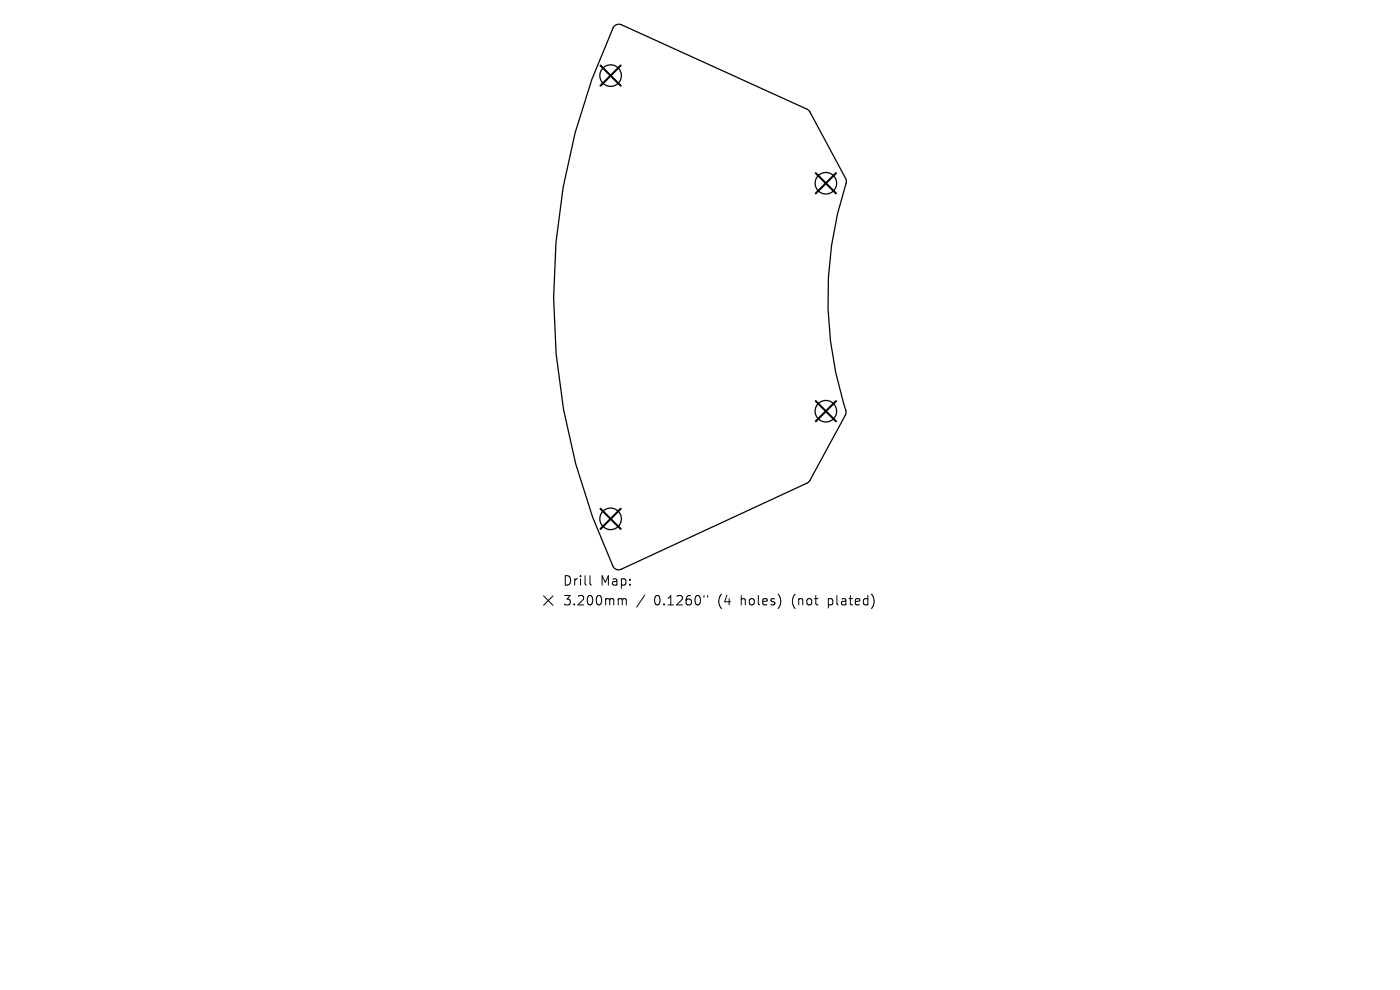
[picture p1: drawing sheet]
<svg xmlns="http://www.w3.org/2000/svg" width="297mm" height="210mm" viewBox="0 0 297 210" stroke-linecap="round" stroke-linejoin="round" font-family="sans-serif">
<defs><g id="words">
<g font-size="2.8">
<text x="119.3" y="124.5">Drill</text>
<text x="127.3" y="124.5">Map:</text>
<text x="119.3" y="128.7">3.200mm</text>
<text x="138.8" y="128.7">0.1260&quot;</text>
<text x="152.5" y="128.7">(4</text>
<text x="157.4" y="128.7">holes)</text>
<text x="168.5" y="128.7">(not</text>
<text x="176.3" y="128.7">plated)</text>
</g>
</g></defs>
<g fill="none" stroke="#000" stroke-width=".27">
<path d="M130.3 5.5l.7-.3 .8 .1 39.5 17.9 .5 .5 7.6 14.1 .2 .6a79.3 79.3 0 0 0-.1 49.1l-.2 .6-7.5 13.8-.4 .5-39.6 18.3a1.34 1.34 0 0 1-1.8-.6 135 135 0 0 1 .3-114.6z"/>
<circle cx="129.5" cy="16" r="2.28"/>
<circle cx="175.2" cy="38.9" r="2.28"/>
<circle cx="175.2" cy="87.2" r="2.28"/>
<circle cx="129.5" cy="110.1" r="2.28"/>
</g>
<path d="M127.4 13.9l4.3 4.3M131.7 13.9l-4.3 4.3M173.1 36.7l4.3 4.3M177.4 36.7l-4.3 4.3M173.1 85.1l4.3 4.3M177.4 85.1l-4.3 4.3M127.4 107.9l4.3 4.3M131.7 107.9l-4.3 4.3" fill="none" stroke="#000" stroke-width=".43"/>
<path d="M115.3 126.4l2 2M117.3 126.4l-2 2M125.2 122.1v1.7l.2 .3M131.4 127h.3l.3 .3M132 127.3l.3-.3 .5 .1 .1 1.2M132 127.3v1M136.8 126.2l-1.7 2.6M149.3 126.3v.4M150.1 126.3v.4" fill="none" stroke="#000" stroke-width=".21"/>
<use href="#words"/>
</svg>
